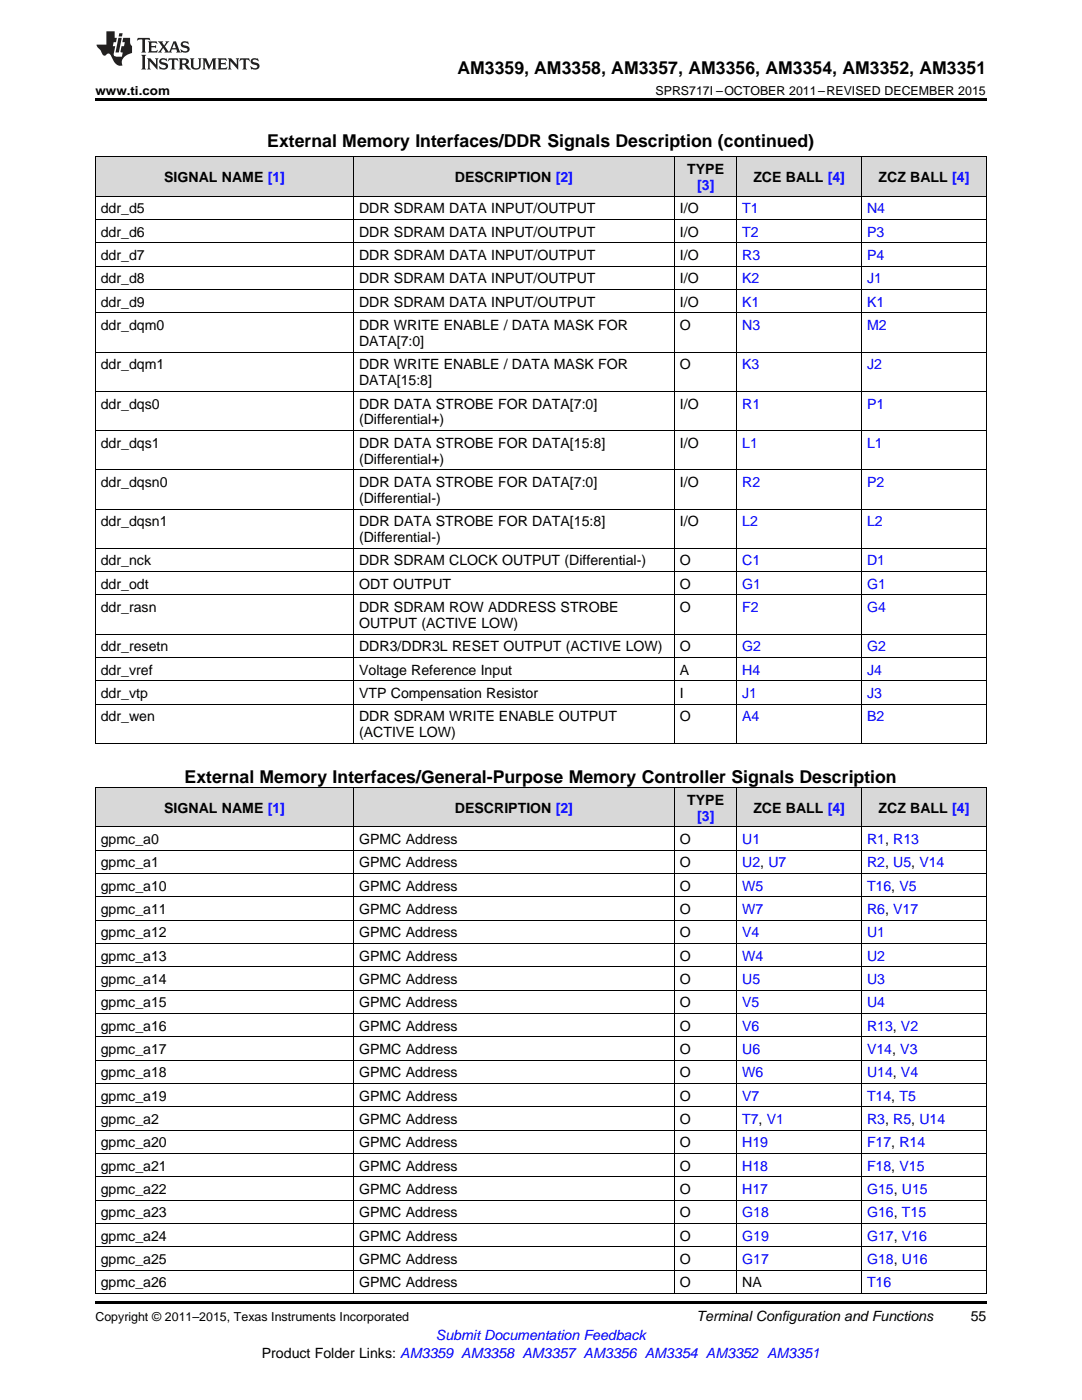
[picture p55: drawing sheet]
<svg xmlns="http://www.w3.org/2000/svg" width="216mm" height="279mm" viewBox="0 0 216 279" stroke-linecap="round" stroke-linejoin="round" font-family="sans-serif">
<defs><g id="words">
<g font-size="3.5">
<text x="91.3" y="14.8">AM3359, AM3358, AM3357, AM3356, AM3354, AM3352, AM3351</text>
<text x="53.3" y="29.3">External Memory Interfaces/DDR Signals Description (continued)</text>
<text x="36.8" y="156.2">External Memory Interfaces/General-Purpose Memory Controller Signals Description</text>
</g>
<g font-size="2.8">
<text x="137.1" y="34.7">TYPE</text>
<text x="32.8" y="36.3">SIGNAL NAME [1]</text>
<text x="90.8" y="36.3">DESCRIPTION [2]</text>
<text x="150.3" y="36.3">ZCE BALL [4]</text>
<text x="175.3" y="36.3">ZCZ BALL [4]</text>
<text x="20.1" y="42.6">ddr_d5</text>
<text x="20.1" y="47.2">ddr_d6</text>
<text x="71.6" y="42.6">DDR SDRAM DATA INPUT/OUTPUT</text>
<text x="71.6" y="47.2">DDR SDRAM DATA INPUT/OUTPUT</text>
<text x="135.7" y="42.6">I/O</text>
<text x="135.7" y="47.2">I/O</text>
<text x="20.1" y="51.9">ddr_d7</text>
<text x="71.6" y="51.9">DDR SDRAM DATA INPUT/OUTPUT</text>
<text x="135.7" y="51.9">I/O</text>
<text x="20.1" y="56.6">ddr_d8</text>
<text x="71.6" y="56.6">DDR SDRAM DATA INPUT/OUTPUT</text>
<text x="135.7" y="56.6">I/O</text>
<text x="20.1" y="61.2">ddr_d9</text>
<text x="20.1" y="65.9">ddr_dqm0</text>
<text x="71.6" y="61.2">DDR SDRAM DATA INPUT/OUTPUT</text>
<text x="71.6" y="65.9">DDR WRITE ENABLE / DATA MASK FOR</text>
<text x="135.7" y="61.2">I/O</text>
<text x="135.7" y="65.9">O</text>
<text x="71.6" y="69">DATA[7:0]</text>
<text x="20.1" y="73.7">ddr_dqm1</text>
<text x="71.6" y="73.7">DDR WRITE ENABLE / DATA MASK FOR</text>
<text x="71.6" y="76.9">DATA[15:8]</text>
<text x="135.7" y="73.7">O</text>
<text x="20.1" y="81.5">ddr_dqs0</text>
<text x="71.6" y="81.5">DDR DATA STROBE FOR DATA[7:0]</text>
<text x="135.7" y="81.5">I/O</text>
<text x="20.1" y="89.4">ddr_dqs1</text>
<text x="71.6" y="84.7">(Differential+)</text>
<text x="71.6" y="89.4">DDR DATA STROBE FOR DATA[15:8]</text>
<text x="135.7" y="89.4">I/O</text>
<text x="71.6" y="92.5">(Differential+)</text>
<text x="20.1" y="97.2">ddr_dqsn0</text>
<text x="71.6" y="97.2">DDR DATA STROBE FOR DATA[7:0]</text>
<text x="71.6" y="100.4">(Differential-)</text>
<text x="135.7" y="97.2">I/O</text>
<text x="20.1" y="105">ddr_dqsn1</text>
<text x="71.6" y="105">DDR DATA STROBE FOR DATA[15:8]</text>
<text x="135.7" y="105">I/O</text>
<text x="20.1" y="112.9">ddr_nck</text>
<text x="71.6" y="108.2">(Differential-)</text>
<text x="71.6" y="112.9">DDR SDRAM CLOCK OUTPUT (Differential-)</text>
<text x="135.7" y="112.9">O</text>
<text x="20.1" y="117.5">ddr_odt</text>
<text x="71.6" y="117.5">ODT OUTPUT</text>
<text x="135.7" y="117.5">O</text>
<text x="20.1" y="122.2">ddr_rasn</text>
<text x="71.6" y="122.2">DDR SDRAM ROW ADDRESS STROBE</text>
<text x="71.6" y="125.3">OUTPUT (ACTIVE LOW)</text>
<text x="135.7" y="122.2">O</text>
<text x="20.1" y="130">ddr_resetn</text>
<text x="71.6" y="130">DDR3/DDR3L RESET OUTPUT (ACTIVE LOW)</text>
<text x="135.7" y="130">O</text>
<text x="20.1" y="134.7">ddr_vref</text>
<text x="71.6" y="134.7">Voltage Reference Input</text>
<text x="135.7" y="134.7">A</text>
<text x="20.1" y="139.3">ddr_vtp</text>
<text x="20.1" y="144">ddr_wen</text>
<text x="71.6" y="139.3">VTP Compensation Resistor</text>
<text x="71.6" y="144">DDR SDRAM WRITE ENABLE OUTPUT</text>
<text x="135.7" y="139.3">I</text>
<text x="135.7" y="144">O</text>
<text x="71.6" y="147.1">(ACTIVE LOW)</text>
<text x="137.1" y="160.6">TYPE</text>
<text x="32.8" y="162.2">SIGNAL NAME [1]</text>
<text x="90.8" y="162.2">DESCRIPTION [2]</text>
<text x="150.3" y="162.2">ZCE BALL [4]</text>
<text x="175.3" y="162.2">ZCZ BALL [4]</text>
<text x="20.1" y="168.5">gpmc_a0</text>
<text x="20.1" y="173.1">gpmc_a1</text>
<text x="71.6" y="168.5">GPMC Address</text>
<text x="71.6" y="173.1">GPMC Address</text>
<text x="135.7" y="168.5">O</text>
<text x="135.7" y="173.1">O</text>
<text x="20.1" y="177.8">gpmc_a10</text>
<text x="71.6" y="177.8">GPMC Address</text>
<text x="135.7" y="177.8">O</text>
<text x="20.1" y="182.4">gpmc_a11</text>
<text x="71.6" y="182.4">GPMC Address</text>
<text x="135.7" y="182.4">O</text>
<text x="20.1" y="187.1">gpmc_a12</text>
<text x="20.1" y="191.7">gpmc_a13</text>
<text x="71.6" y="187.1">GPMC Address</text>
<text x="71.6" y="191.7">GPMC Address</text>
<text x="135.7" y="187.1">O</text>
<text x="135.7" y="191.7">O</text>
<text x="20.1" y="196.4">gpmc_a14</text>
<text x="71.6" y="196.4">GPMC Address</text>
<text x="135.7" y="196.4">O</text>
<text x="20.1" y="201">gpmc_a15</text>
<text x="71.6" y="201">GPMC Address</text>
<text x="135.7" y="201">O</text>
<text x="20.1" y="205.7">gpmc_a16</text>
<text x="71.6" y="205.7">GPMC Address</text>
<text x="135.7" y="205.7">O</text>
<text x="20.1" y="210.4">gpmc_a17</text>
<text x="20.1" y="215">gpmc_a18</text>
<text x="71.6" y="210.4">GPMC Address</text>
<text x="71.6" y="215">GPMC Address</text>
<text x="135.7" y="210.4">O</text>
<text x="135.7" y="215">O</text>
<text x="20.1" y="219.7">gpmc_a19</text>
<text x="71.6" y="219.7">GPMC Address</text>
<text x="135.7" y="219.7">O</text>
<text x="20.1" y="224.3">gpmc_a2</text>
<text x="71.6" y="224.3">GPMC Address</text>
<text x="135.7" y="224.3">O</text>
<text x="20.1" y="229">gpmc_a20</text>
<text x="20.1" y="233.6">gpmc_a21</text>
<text x="71.6" y="229">GPMC Address</text>
<text x="71.6" y="233.6">GPMC Address</text>
<text x="135.7" y="229">O</text>
<text x="135.7" y="233.6">O</text>
<text x="20.1" y="238.3">gpmc_a22</text>
<text x="71.6" y="238.3">GPMC Address</text>
<text x="135.7" y="238.3">O</text>
<text x="20.1" y="243">gpmc_a23</text>
<text x="71.6" y="243">GPMC Address</text>
<text x="135.7" y="243">O</text>
<text x="20.1" y="247.6">gpmc_a24</text>
<text x="71.6" y="247.6">GPMC Address</text>
<text x="135.7" y="247.6">O</text>
<text x="20.1" y="252.3">gpmc_a25</text>
<text x="20.1" y="256.9">gpmc_a26</text>
<text x="71.6" y="252.3">GPMC Address</text>
<text x="71.6" y="256.9">GPMC Address</text>
<text x="135.7" y="252.3">O</text>
<text x="135.7" y="256.9">O</text>
<text x="148.1" y="256.9">NA</text>
<text x="139" y="263.6">Terminal Configuration and Functions</text>
<text x="193.7" y="263.6">55</text>
<text x="52.2" y="270.9">Product Folder Links: AM3359 AM3358 AM3357 AM3356 AM3354 AM3352 AM3351</text>
</g>
<g font-size="2.8" fill="#00f">
<text x="139.1" y="37.9">[3]</text>
<text x="148.1" y="42.6">T1</text>
<text x="148.1" y="47.2">T2</text>
<text x="173" y="42.6">N4</text>
<text x="173" y="47.2">P3</text>
<text x="148.1" y="51.9">R3</text>
<text x="173" y="51.9">P4</text>
<text x="148.1" y="56.6">K2</text>
<text x="173" y="56.6">J1</text>
<text x="148.1" y="61.2">K1</text>
<text x="148.1" y="65.9">N3</text>
<text x="173" y="61.2">K1</text>
<text x="173" y="65.9">M2</text>
<text x="148.1" y="73.7">K3</text>
<text x="173" y="73.7">J2</text>
<text x="148.1" y="81.5">R1</text>
<text x="173" y="81.5">P1</text>
<text x="148.1" y="89.4">L1</text>
<text x="173" y="89.4">L1</text>
<text x="148.1" y="97.2">R2</text>
<text x="173" y="97.2">P2</text>
<text x="148.1" y="105">L2</text>
<text x="173" y="105">L2</text>
<text x="148.1" y="112.9">C1</text>
<text x="173" y="112.9">D1</text>
<text x="148.1" y="117.5">G1</text>
<text x="173" y="117.5">G1</text>
<text x="148.1" y="122.2">F2</text>
<text x="173" y="122.2">G4</text>
<text x="148.1" y="130">G2</text>
<text x="173" y="130">G2</text>
<text x="148.1" y="134.7">H4</text>
<text x="173" y="134.7">J4</text>
<text x="148.1" y="139.3">J1</text>
<text x="148.1" y="144">A4</text>
<text x="173" y="139.3">J3</text>
<text x="173" y="144">B2</text>
<text x="139.1" y="163.8">[3]</text>
<text x="148.1" y="168.5">U1</text>
<text x="148.1" y="173.1">U2, U7</text>
<text x="173" y="168.5">R1, R13</text>
<text x="173" y="173.1">R2, U5, V14</text>
<text x="148.1" y="177.8">W5</text>
<text x="173" y="177.8">T16, V5</text>
<text x="148.1" y="182.4">W7</text>
<text x="173" y="182.4">R6, V17</text>
<text x="148.1" y="187.1">V4</text>
<text x="148.1" y="191.7">W4</text>
<text x="173" y="187.1">U1</text>
<text x="173" y="191.7">U2</text>
<text x="148.1" y="196.4">U5</text>
<text x="173" y="196.4">U3</text>
<text x="148.1" y="201">V5</text>
<text x="173" y="201">U4</text>
<text x="148.1" y="205.7">V6</text>
<text x="173" y="205.7">R13, V2</text>
<text x="148.1" y="210.4">U6</text>
<text x="148.1" y="215">W6</text>
<text x="173" y="210.4">V14, V3</text>
<text x="173" y="215">U14, V4</text>
<text x="148.1" y="219.7">V7</text>
<text x="173" y="219.7">T14, T5</text>
<text x="148.1" y="224.3">T7, V1</text>
<text x="173" y="224.3">R3, R5, U14</text>
<text x="148.1" y="229">H19</text>
<text x="148.1" y="233.6">H18</text>
<text x="173" y="229">F17, R14</text>
<text x="173" y="233.6">F18, V15</text>
<text x="148.1" y="238.3">H17</text>
<text x="173" y="238.3">G15, U15</text>
<text x="148.1" y="243">G18</text>
<text x="173" y="243">G16, T15</text>
<text x="148.1" y="247.6">G19</text>
<text x="173" y="247.6">G17, V16</text>
<text x="148.1" y="252.3">G17</text>
<text x="173" y="252.3">G18, U16</text>
<text x="173" y="256.9">T16</text>
<text x="87" y="267.4">Submit Documentation Feedback</text>
</g>
<g font-size="2.5">
<text x="19" y="19">www.ti.com</text>
<text x="130.8" y="19">SPRS717I –OCTOBER 2011–REVISED DECEMBER 2015</text>
<text x="19" y="263.6">Copyright © 2011–2015, Texas Instruments Incorporated</text>
</g>
</g></defs>
<g fill="#d8d8d8">
<path d="M19 157.2h51.6v7.9h-51.6z"/>
<path d="M70.6 157.2h64v7.9h-64z"/>
<path d="M134.6 157.2h12.4v7.9h-12.4z"/>
<path d="M147 157.2h24.9v7.9h-24.9z"/>
<path d="M171.9 157.2h24.9v7.9h-24.9z"/>
<path d="M19 31.4h51.6v7.8h-51.6z"/>
<path d="M70.6 31.4h64v7.8h-64z"/>
<path d="M134.6 31.4h12.4v7.8h-12.4z"/>
<path d="M147 31.4h24.9v7.8h-24.9z"/>
<path d="M171.9 31.4h24.9v7.8h-24.9z"/>
</g>
<path d="M19 19.5h177.8v.5h-177.8zM19 259.7h177.8v.5h-177.8z" fill="#000"/>
<g fill="none" stroke="#000" stroke-width=".2">
<path d="M19 39.1h177.8M19 31.3h177.8M19.1 31.4v117M70.5 31.4v117M134.6 31.4v117M147 31.4v117M171.9 31.4v117M196.8 31.4v117M19 57.8h177.8M19 53.1h177.8M19 48.5h177.8M19 43.8h177.8"/>
<path d="M19 78.1h177.8M19 70.3h177.8M19 62.4h177.8M19 93.8h177.8M19 85.9h177.8M19 118.7h177.8M19 114.1h177.8M19 109.4h177.8M19 101.6h177.8M19 135.9h177.8M19 131.2h177.8M19 126.6h177.8"/>
<path d="M19 157.2h177.8M19 148.4h177.8M19 140.5h177.8M19.1 157.2v101M70.5 157.2v101M134.6 157.2v101M147 157.2v101M171.9 157.2v101M196.8 157.2v101M19 179h177.8M19 174.3h177.8M19 169.7h177.8"/>
<path d="M19 165h177.8M19 197.6h177.8M19 193h177.8M19 188.3h177.8M19 183.6h177.8M19 216.2h177.8M19 211.6h177.8M19 206.9h177.8M19 202.3h177.8M19 239.5h177.8M19 234.9h177.8M19 230.2h177.8"/>
<path d="M19 225.5h177.8M19 220.9h177.8M19 258.1h177.8M19 253.5h177.8M19 248.8h177.8M19 244.2h177.8"/>
</g>
<g fill="#231f20">
<path d="M27.5 7.6l-.1 .5 .4-.2h.6v.1v2.1l-.2 .4h1l-.3-.4v-2.1l.1-.1h.5l.5 .2-.2-.5zM29.5 8.3l.2 .3v1.5l-.2 .4h1.8l.2-.6a1.04 1.04 0 0 1-1.3 .2v-.7h.6l.3 .2v-.6l-.3 .2h-.6v-.6l.8-.1 .4 .3-.2-.5zM31.5 8.3l.9 1.1-.9 1.1h.8l-.2-.2 .5-.7 .4 .7-.2 .2h1.5l-.1-.2 .1-.4h.9l.1 .4-.2 .2h1l-.3-.3-.7-1.9h-.5l-.9 2-.8-1 .9-1h-.8l.1 .3-.3 .5-.4-.6 .2-.2zM34.7 8.6l.4 1h-.7zM36.3 8.4a.63 .63 0 0 0-.2 .7 .63 .63 0 0 0 .6 .4l.6 .2 .1 .2a.75 .75 0 0 1-.7 .4 .75 .75 0 0 1-.6-.5l.1 .7 .1-.1a1.11 1.11 0 0 0 1.5-.6 1.13 1.13 0 0 0-1.2-.8l-.1-.4a1.04 1.04 0 0 1 1.2 .2l-.2-.5-.1 .1-.5-.2zM28.2 10.9l.2 .4v2.2l-.2 .4h1l-.3-.4v-2.2l.3-.4zM29.3 11.6l.3 .4v1.5l-.3 .4h.8l-.2-.4v-1.3l1.5 1.7v-1.9l.2-.4h-.7l.2 .4v.9l-1.1-1.3zM32 11.8a.62 .62 0 0 0-.2 .7 .62 .62 0 0 0 .6 .4l.6 .1 .1 .3a.76 .76 0 0 1-.7 .3 .76 .76 0 0 1-.6-.4l.1 .7 .1-.1a1.11 1.11 0 0 0 1.5-.6 1.13 1.13 0 0 0-1.2-.8l-.1-.4a1.04 1.04 0 0 1 1.2 .2l-.2-.6-.1 .1-.5-.1zM33.7 11.6l-.2 .6a.61 .61 0 0 1 .8-.3v1.6l-.2 .4h.9l-.2-.4v-1.6a.63 .63 0 0 1 .8 .3l-.2-.6zM35.6 11.6l.3 .4v1.5l-.3 .4h1l-.2-.2v-.8l.5 .2a.76 .76 0 0 0 1.2 .7l-1-1a.58 .58 0 0 0 .6-.5 .58 .58 0 0 0-.5-.6zM36.4 11.9h.1a.45 .45 0 0 1 .5 .1 .45 .45 0 0 1 .1 .5l-.7 .2zM37.9 11.6l.2 .2a2.17 2.17 0 0 0 .3 1.9 .99 .99 0 0 0 1.6-.6v-1.1l.2-.4h-.7l.2 .2a1.92 1.92 0 0 1-.2 1.8 .6 .6 0 0 1-.9-.5v-1.1l.2-.4zM40.4 11.6l.2 .4v1.5l-.2 .4h.7l-.2-.4v-1.4l.8 1.8 .8-1.8v1.4l-.2 .4h.9l-.2-.4v-1.5l.2-.4h-.8l-.6 1.5-.6-1.5zM43.4 11.6l.2 .4v1.5l-.2 .4h1.8l.2-.6a1.04 1.04 0 0 1-1.3 .1v-.6h.5l.4 .2v-.6l-.4 .2h-.5v-.7h.8l.3 .3-.1-.6zM45.5 11.6l.2 .4v1.5l-.2 .4h.7l-.2-.4v-1.3l1.5 1.7v-1.9l.2-.4h-.7l.2 .4v.9l-1.1-1.3zM47.9 11.6l-.1 .6a.61 .61 0 0 1 .8-.3v1.6l-.3 .4h1l-.3-.4 .1-1.6a.63 .63 0 0 1 .7 .3l-.1-.6zM50.2 11.8a.62 .62 0 0 0-.2 .7 .62 .62 0 0 0 .6 .4l.6 .1 .2 .3a.76 .76 0 0 1-.8 .3 .76 .76 0 0 1-.6-.4l.1 .7 .2-.1a1.11 1.11 0 0 0 1.5-.6 1.13 1.13 0 0 0-1.3-.8l-.1-.4a1.04 1.04 0 0 1 1.2 .2l-.1-.6-.2 .1-.5-.1z"/>
<path d="M21.2 6.3v2.6h-1.9l.1 .4 .7 .9a.91 .91 0 0 0 1 .8 .56 .56 0 0 1 .5-.3 .56 .56 0 0 1 .5 .3l.4 .8a1.53 1.53 0 0 0 1.9 1.2 1.54 1.54 0 0 1 1-2.1l.9-.3v-1.4a1.52 1.52 0 0 1-.3-1.6h-1.4l-.2 .8h.5l-.2 .8h-.4l-.2 1v.2l.4 .1-.2 .8a1.93 1.93 0 0 1-1.6-.3l.3-1.8h-.5l.2-.8h.4l.2-.8h-.4v-1.3zM23.6 7.6l-.6 2.9h.7l.6-2.9zM23.8 6.6l-.1 .7h.6l.2-.7z"/>
</g>
<use href="#words"/>
</svg>
